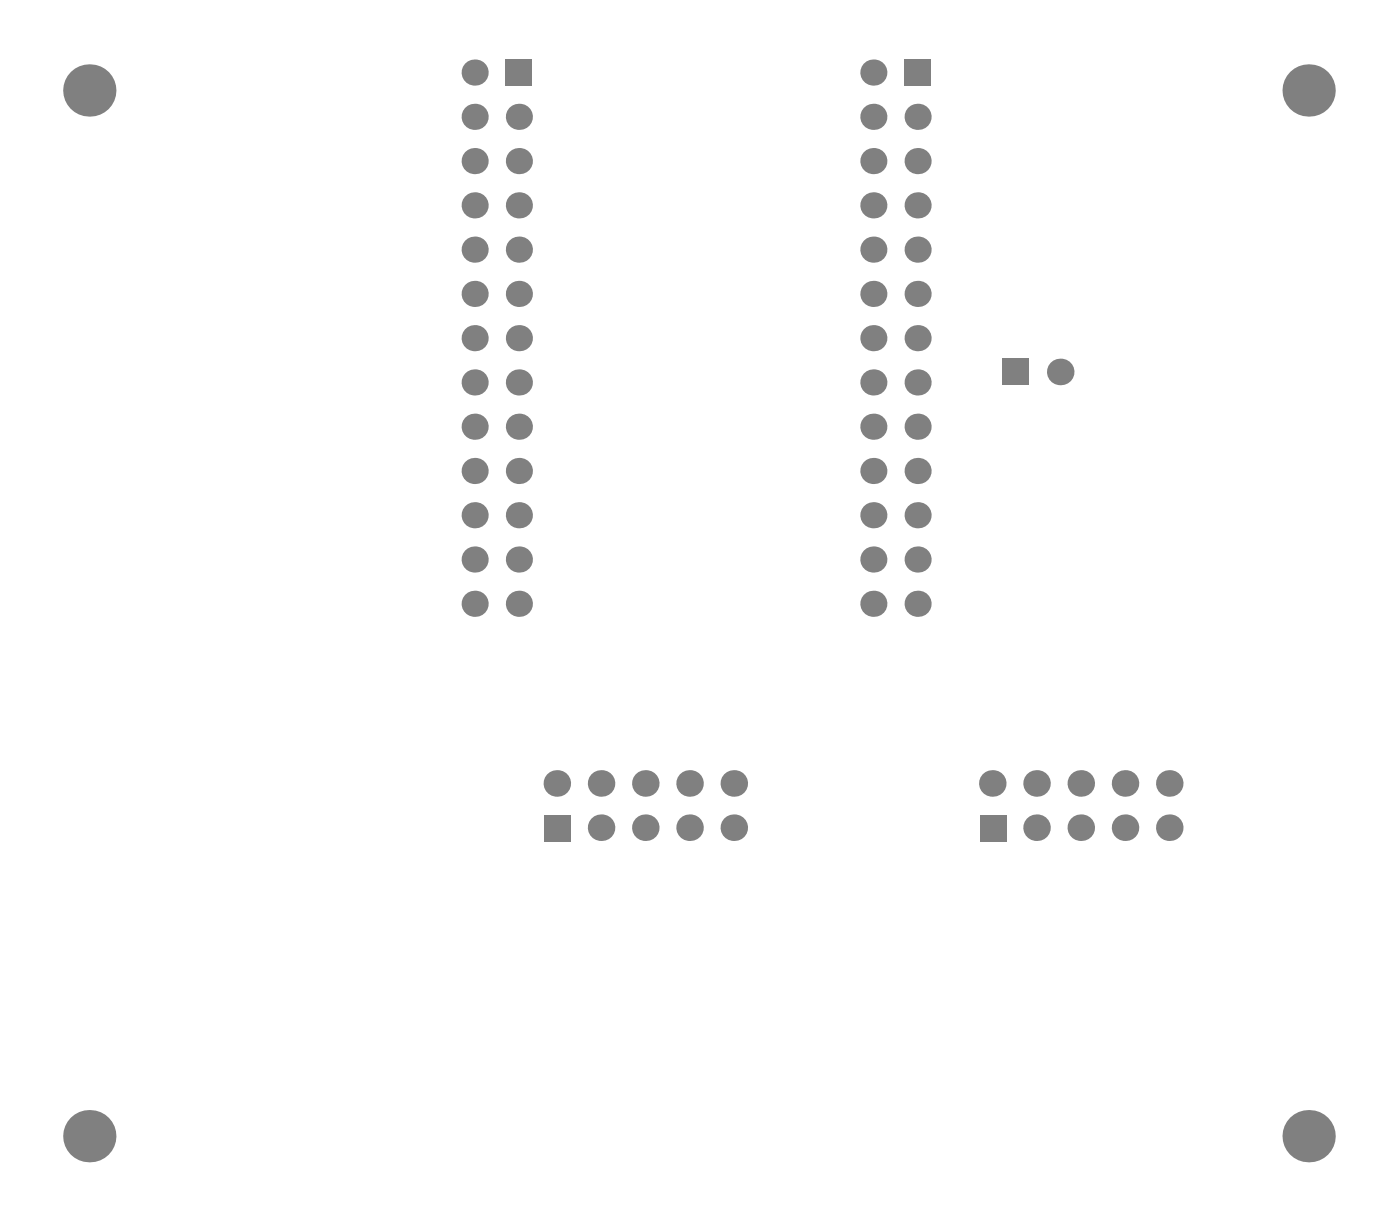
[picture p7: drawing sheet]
<svg xmlns="http://www.w3.org/2000/svg" width="268mm" height="235mm" viewBox="0 0 268 235" stroke-linecap="round" stroke-linejoin="round" font-family="sans-serif">
<g fill="#808080">
<path d="M187.4 155.8h5.1v5.1h-5.1z" fill-rule="evenodd"/>
<path d="M96.7 11.4h5v5h-5z" fill-rule="evenodd"/>
<path d="M173 11.4h5v5h-5z" fill-rule="evenodd"/>
<path d="M104.1 155.8h5.1v5.1h-5.1z" fill-rule="evenodd"/>
<path d="M191.8 68.6h5.1v5.1h-5.1z" fill-rule="evenodd"/>
</g>
<g fill="#808080">
<circle cx="223.6" cy="158.3" r="2.54"/>
<circle cx="189.8" cy="149.8" r="2.54"/>
<circle cx="223.6" cy="149.8" r="2.54"/>
<circle cx="90.8" cy="115.4" r="2.5"/>
<circle cx="99.2" cy="115.4" r="2.5"/>
<circle cx="90.8" cy="81.6" r="2.5"/>
<circle cx="99.2" cy="81.6" r="2.5"/>
<circle cx="90.8" cy="47.7" r="2.5"/>
<circle cx="99.2" cy="47.7" r="2.5"/>
<circle cx="90.8" cy="13.9" r="2.5"/>
<circle cx="175.5" cy="115.4" r="2.5"/>
<circle cx="167" cy="115.4" r="2.5"/>
<circle cx="175.5" cy="81.6" r="2.5"/>
<circle cx="167" cy="81.6" r="2.5"/>
<circle cx="175.5" cy="47.7" r="2.5"/>
<circle cx="167" cy="47.7" r="2.5"/>
<circle cx="167" cy="13.9" r="2.5"/>
<circle cx="90.8" cy="98.5" r="2.5"/>
<circle cx="99.2" cy="98.5" r="2.5"/>
<circle cx="90.8" cy="107" r="2.5"/>
<circle cx="99.2" cy="107" r="2.5"/>
<circle cx="90.8" cy="73.1" r="2.5"/>
<circle cx="99.2" cy="73.1" r="2.5"/>
<circle cx="90.8" cy="90" r="2.5"/>
<circle cx="99.2" cy="90" r="2.5"/>
<circle cx="90.8" cy="56.2" r="2.5"/>
<circle cx="99.2" cy="56.2" r="2.5"/>
<circle cx="90.8" cy="64.7" r="2.5"/>
<circle cx="99.2" cy="64.7" r="2.5"/>
<circle cx="90.8" cy="22.3" r="2.5"/>
<circle cx="99.2" cy="22.3" r="2.5"/>
<circle cx="90.8" cy="30.8" r="2.5"/>
<circle cx="99.2" cy="30.8" r="2.5"/>
<circle cx="123.4" cy="158.3" r="2.54"/>
<circle cx="115" cy="158.3" r="2.54"/>
<circle cx="140.3" cy="158.3" r="2.54"/>
<circle cx="175.5" cy="107" r="2.5"/>
<circle cx="167" cy="107" r="2.5"/>
<circle cx="175.5" cy="98.5" r="2.5"/>
<circle cx="167" cy="98.5" r="2.5"/>
<circle cx="175.5" cy="90" r="2.5"/>
<circle cx="167" cy="90" r="2.5"/>
<circle cx="175.5" cy="73.1" r="2.5"/>
<circle cx="167" cy="73.1" r="2.5"/>
<circle cx="175.5" cy="64.7" r="2.5"/>
<circle cx="167" cy="64.7" r="2.5"/>
<circle cx="175.5" cy="56.2" r="2.5"/>
<circle cx="167" cy="56.2" r="2.5"/>
<circle cx="175.5" cy="30.8" r="2.5"/>
<circle cx="167" cy="30.8" r="2.5"/>
<circle cx="175.5" cy="22.3" r="2.5"/>
<circle cx="167" cy="22.3" r="2.5"/>
<circle cx="206.7" cy="158.3" r="2.54"/>
<circle cx="198.2" cy="158.3" r="2.54"/>
<circle cx="202.8" cy="71.1" r="2.54"/>
<circle cx="215.2" cy="158.3" r="2.54"/>
<circle cx="250.3" cy="217.2" r="5"/>
<circle cx="90.8" cy="39.3" r="2.5"/>
<circle cx="99.2" cy="39.3" r="2.5"/>
<circle cx="123.4" cy="149.8" r="2.54"/>
<circle cx="115" cy="149.8" r="2.54"/>
<circle cx="106.5" cy="149.8" r="2.54"/>
<circle cx="140.3" cy="149.8" r="2.54"/>
<circle cx="175.5" cy="39.3" r="2.5"/>
<circle cx="167" cy="39.3" r="2.5"/>
<circle cx="206.7" cy="149.8" r="2.54"/>
<circle cx="198.2" cy="149.8" r="2.54"/>
<circle cx="215.2" cy="149.8" r="2.54"/>
<circle cx="250.3" cy="17.3" r="5"/>
<circle cx="17.1" cy="217.2" r="5"/>
<circle cx="131.9" cy="158.3" r="2.54"/>
<circle cx="17.1" cy="17.3" r="5"/>
<circle cx="131.9" cy="149.8" r="2.54"/>
</g>
</svg>
